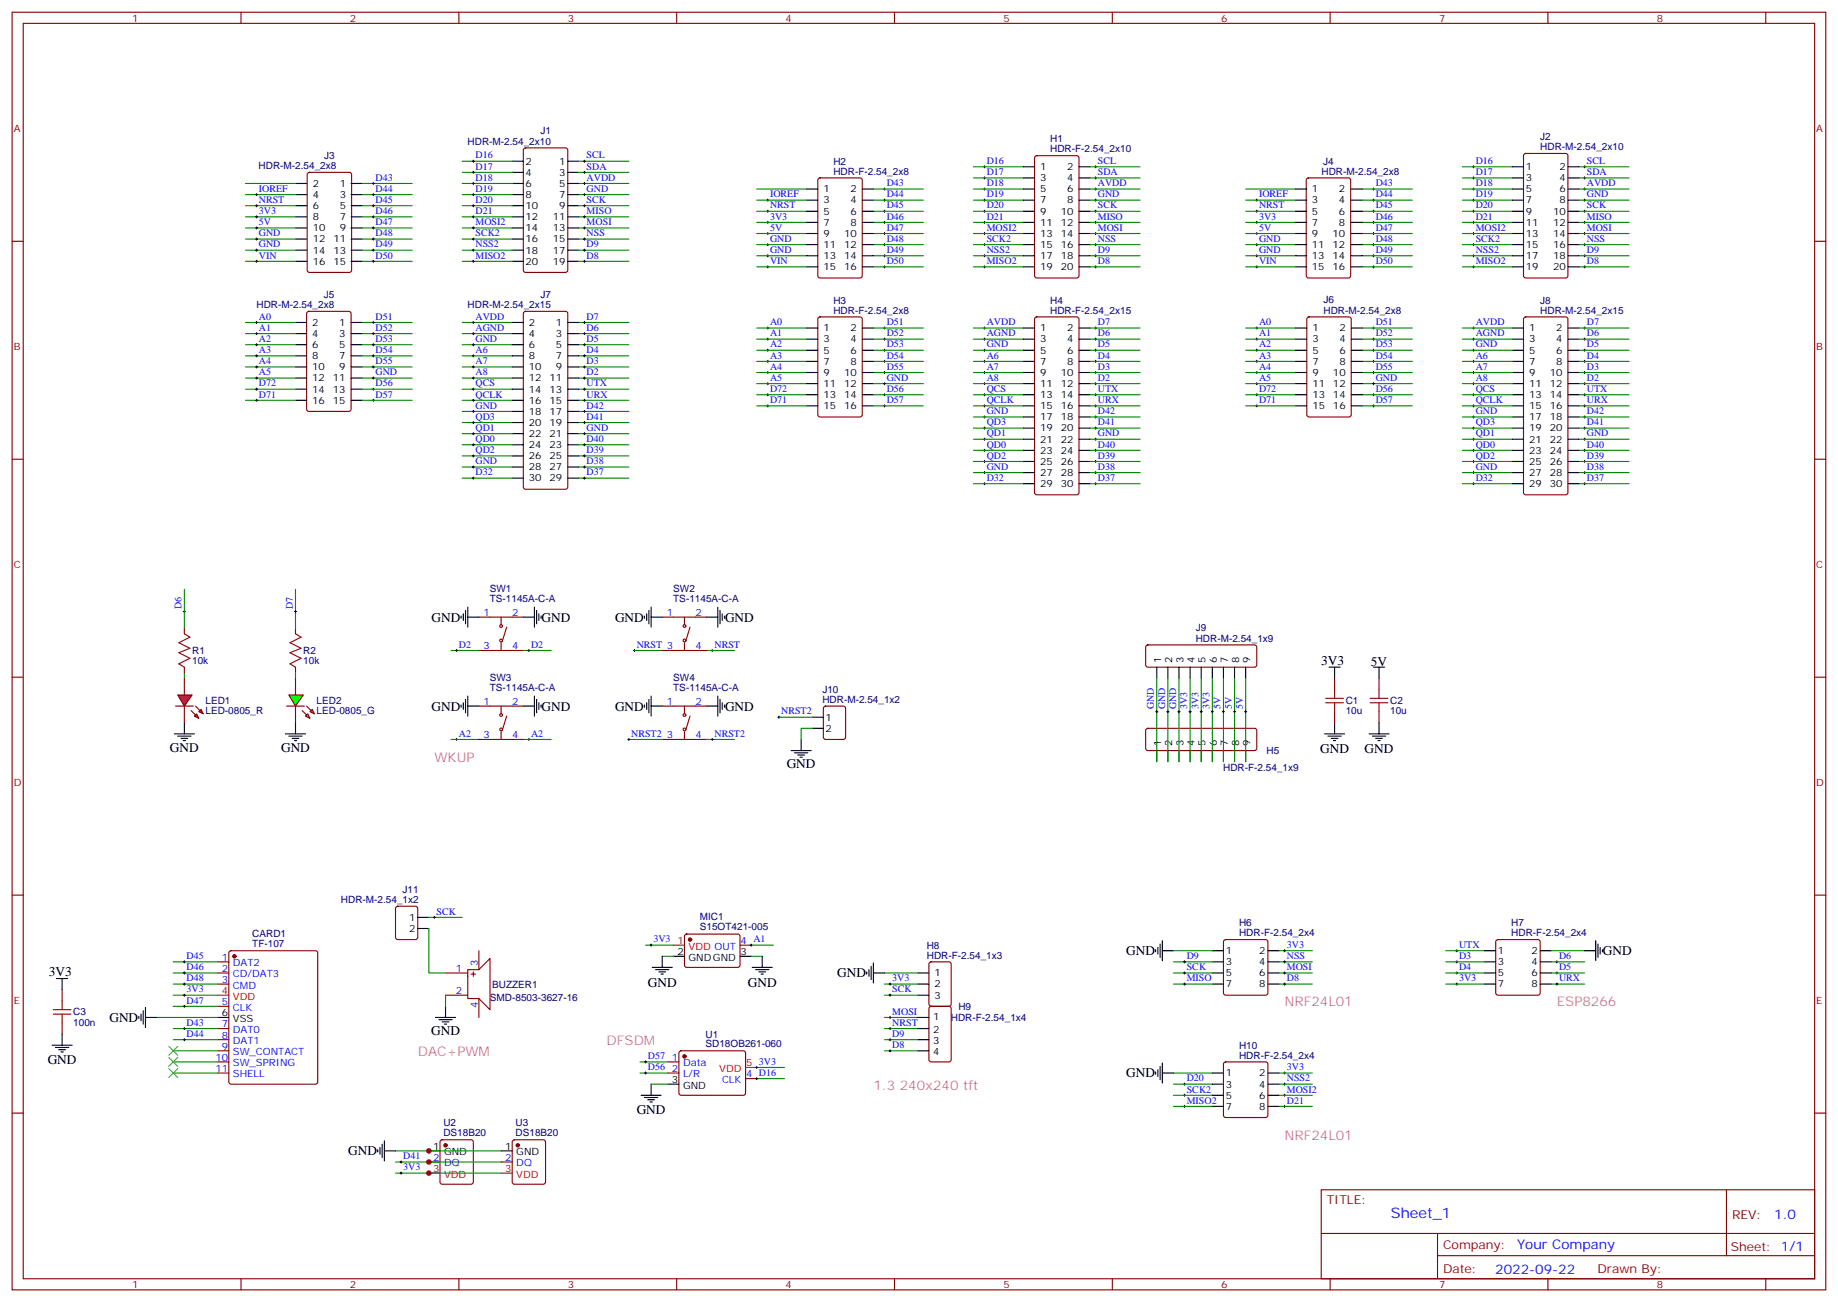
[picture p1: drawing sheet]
<svg xmlns="http://www.w3.org/2000/svg" width="583mm" height="413mm" viewBox="0 0 583 413" stroke-linecap="round" stroke-linejoin="round" font-family="sans-serif">
<defs><g id="words">
<text font-size="4.6" fill="#00f" x="441.5" y="386.5">Sheet_1</text>
<g font-size="4.2">
<text x="137" y="197.2">GND</text>
<text x="171.9" y="197.2">GND</text>
<text x="195.2" y="197.2">GND</text>
<text x="230.2" y="197.2">GND</text>
<text x="419.4" y="211">3V3</text>
<text x="435.2" y="211.3">5V</text>
<text x="137" y="225.4">GND</text>
<text x="171.9" y="225.4">GND</text>
<text x="195.2" y="225.4">GND</text>
<text x="230.2" y="225.4">GND</text>
<text x="53.9" y="238.5">GND</text>
<text x="89.2" y="238.5">GND</text>
<text x="419.1" y="238.9">GND</text>
<text x="433.2" y="238.9">GND</text>
<text x="249.7" y="243.8">GND</text>
<text x="357.5" y="303">GND</text>
<text x="508.8" y="303">GND</text>
<text x="15.5" y="309.7">3V3</text>
<text x="265.8" y="310.1">GND</text>
<text x="205.6" y="313">GND</text>
<text x="237.4" y="313">GND</text>
<text x="34.7" y="324.2">GND</text>
<text x="136.8" y="328.4">GND</text>
<text x="15.1" y="337.7">GND</text>
<text x="357.5" y="341.8">GND</text>
<text x="202.1" y="353.6">GND</text>
<text x="110.6" y="366.5">GND</text>
</g>
<g font-size="4.2" fill="#f0f">
<text x="137.9" y="241.7">WKUP</text>
<text x="407.8" y="319.3">NRF24L01</text>
<text x="494.2" y="319.3">ESP8266</text>
<text x="132.6" y="335.1">DAC+PWM</text>
<text x="192.6" y="331.6">DFSDM</text>
<text x="277.2" y="345.7">1.3 240x240 tft</text>
<text x="407.8" y="361.6">NRF24L01</text>
</g>
<g font-size="4.2" fill="#00f">
<text x="563.2" y="386.7">1.0</text>
<text x="481.6" y="396.3">Your Company</text>
<text x="474.7" y="404.1">2022-09-22</text>
</g>
<g font-size="3.9" fill="#800">
<text x="421.2" y="382.1">TITLE:</text>
<text x="549.8" y="386.7">REV:</text>
<text x="458.1" y="396.3">Company:</text>
<text x="549.5" y="396.9">Sheet: 1/1</text>
<text x="458.1" y="403.9">Date:</text>
<text x="507.1" y="404">Drawn By:</text>
</g>
<g font-size="3.2" fill="#800">
<text x="41.9" y="6.9">1</text>
<text x="111.1" y="6.9">2</text>
<text x="180.2" y="6.9">3</text>
<text x="249.4" y="6.9">4</text>
<text x="318.5" y="6.9">5</text>
<text x="387.7" y="6.9">6</text>
<text x="456.8" y="6.9">7</text>
<text x="526" y="6.9">8</text>
<text x="4.4" y="42">A</text>
<text x="576.6" y="42">A</text>
<text x="4.4" y="111.1">B</text>
<text x="576.6" y="111.1">B</text>
<text x="4.4" y="180.3">C</text>
<text x="576.6" y="180.3">C</text>
<text x="4.4" y="249.4">D</text>
<text x="576.6" y="249.4">D</text>
<text x="4.4" y="318.6">E</text>
<text x="576.6" y="318.6">E</text>
<text x="41.9" y="408.7">1</text>
<text x="111.1" y="408.7">2</text>
<text x="180.2" y="408.7">3</text>
<text x="249.4" y="408.7">4</text>
<text x="318.5" y="408.7">5</text>
<text x="387.7" y="408.7">6</text>
<text x="456.8" y="408.7">7</text>
<text x="526" y="408.7">8</text>
</g>
<g font-size="3.2" fill="#000080">
<text x="148.5" y="45.9">HDR-M-2.54_2x10</text>
<text x="171.6" y="42.6">J1</text>
<text x="333.4" y="45.2">H1</text>
<text x="488.9" y="47.6">HDR-M-2.54_2x10</text>
<text x="488.9" y="44.4">J2</text>
<text x="82.1" y="53.6">HDR-M-2.54_2x8</text>
<text x="102.9" y="50.6">J3</text>
<text x="264.6" y="52.2">H2</text>
<text x="333.4" y="48.3">HDR-F-2.54_2x10</text>
<text x="420" y="52.4">J4</text>
<text x="264.6" y="55.4">HDR-F-2.54_2x8</text>
<text x="419.5" y="55.4">HDR-M-2.54_2x8</text>
<text x="102.8" y="94.5">J5</text>
<text x="171.6" y="94.5">J7</text>
<text x="81.4" y="97.7">HDR-M-2.54_2x8</text>
<text x="148.5" y="97.7">HDR-M-2.54_2x15</text>
<text x="264.6" y="96.3">H3</text>
<text x="264.6" y="99.5">HDR-F-2.54_2x8</text>
<text x="333.4" y="96.3">H4</text>
<text x="333.4" y="99.5">HDR-F-2.54_2x15</text>
<text x="420.2" y="99.5">HDR-M-2.54_2x8</text>
<text x="420.2" y="96.3">J6</text>
<text x="488.9" y="99.5">HDR-M-2.54_2x15</text>
<text x="488.9" y="96.3">J8</text>
<text x="155.5" y="191.1">TS-1145A-C-A</text>
<text x="155.5" y="187.9">SW1</text>
<text x="213.7" y="191.1">TS-1145A-C-A</text>
<text x="213.7" y="187.9">SW2</text>
<text x="379.6" y="203.6">HDR-M-2.54_1x9</text>
<text x="379.6" y="200.3">J9</text>
<text x="61" y="207.5">R1</text>
<text x="96.3" y="207.5">R2</text>
<text x="61" y="210.7">10k</text>
<text x="96.3" y="210.7">10k</text>
<text x="155.5" y="219.3">TS-1145A-C-A</text>
<text x="155.5" y="216.1">SW3</text>
<text x="213.7" y="219.3">TS-1145A-C-A</text>
<text x="213.7" y="216.1">SW4</text>
<text x="261" y="219.7">J10</text>
<text x="65.2" y="226.6">LED-0805_R</text>
<text x="65.2" y="223.4">LED1</text>
<text x="100.5" y="226.6">LED-0805_G</text>
<text x="100.5" y="223.4">LED2</text>
<text x="261" y="223">HDR-M-2.54_1x2</text>
<text x="427.2" y="226.6">10u</text>
<text x="427.2" y="223.4">C1</text>
<text x="441.3" y="226.6">10u</text>
<text x="441.3" y="223.4">C2</text>
<text x="402.1" y="239.3">H5</text>
<text x="388.3" y="244.5">HDR-F-2.54_1x9</text>
<text x="108.2" y="286.5">HDR-M-2.54_1x2</text>
<text x="127.8" y="283.3">J11</text>
<text x="222.2" y="291.9">MIC1</text>
<text x="393.3" y="293.9">H6</text>
<text x="479.8" y="293.9">H7</text>
<text x="80.1" y="297.2">CARD1</text>
<text x="222.2" y="295.1">S15OT421-005</text>
<text x="393.3" y="297">HDR-F-2.54_2x4</text>
<text x="479.8" y="297">HDR-F-2.54_2x4</text>
<text x="80.1" y="300.5">TF-107</text>
<text x="294.2" y="300.9">H8</text>
<text x="294.2" y="304.1">HDR-F-2.54_1x3</text>
<text x="155.5" y="317.5">SMD-8503-3627-16</text>
<text x="156.2" y="313.4">BUZZER1</text>
<text x="23.3" y="322.2">C3</text>
<text x="301.9" y="323.9">HDR-F-2.54_1x4</text>
<text x="304.2" y="320.4">H9</text>
<text x="23.2" y="325.4">100n</text>
<text x="224" y="329.3">U1</text>
<text x="224" y="332.2">SD18OB261-060</text>
<text x="393.3" y="335.8">HDR-F-2.54_2x4</text>
<text x="393.3" y="332.7">H10</text>
<text x="140.7" y="357.2">U2</text>
<text x="163.7" y="357.2">U3</text>
<text x="140.7" y="360.4">DS18B20</text>
<text x="163.7" y="360.4">DS18B20</text>
</g>
<g font-size="3.2" fill="#00f">
<text x="151" y="50.3">D16</text>
<text x="151" y="53.8">D17</text>
<text x="186.2" y="50.3">SCL</text>
<text x="186.2" y="53.8">SDA</text>
<text x="313.2" y="52">D16</text>
<text x="348.5" y="52">SCL</text>
<text x="468.5" y="52">D16</text>
<text x="503.7" y="52">SCL</text>
<text x="119.2" y="57.3">D43</text>
<text x="151" y="57.3">D18</text>
<text x="186.2" y="57.3">AVDD</text>
<text x="281.5" y="59.1">D43</text>
<text x="313.2" y="59.1">D18</text>
<text x="313.2" y="55.6">D17</text>
<text x="348.5" y="59.1">AVDD</text>
<text x="348.5" y="55.6">SDA</text>
<text x="436.7" y="59.1">D43</text>
<text x="468.5" y="59.1">D18</text>
<text x="468.5" y="55.6">D17</text>
<text x="503.7" y="59.1">AVDD</text>
<text x="503.7" y="55.6">SDA</text>
<text x="82.2" y="60.9">IOREF</text>
<text x="82.2" y="64.4">NRST</text>
<text x="119.2" y="60.9">D44</text>
<text x="119.2" y="64.4">D45</text>
<text x="151" y="60.9">D19</text>
<text x="151" y="64.4">D20</text>
<text x="186.2" y="60.9">GND</text>
<text x="186.2" y="64.4">SCK</text>
<text x="244.4" y="62.6">IOREF</text>
<text x="281.5" y="62.6">D44</text>
<text x="313.2" y="62.6">D19</text>
<text x="348.5" y="62.6">GND</text>
<text x="399.7" y="62.6">IOREF</text>
<text x="436.7" y="62.6">D44</text>
<text x="468.5" y="62.6">D19</text>
<text x="503.7" y="62.6">GND</text>
<text x="82.2" y="67.9">3V3</text>
<text x="82.2" y="71.4">5V</text>
<text x="119.2" y="67.9">D46</text>
<text x="119.2" y="71.4">D47</text>
<text x="151" y="67.9">D21</text>
<text x="151" y="71.4">MOSI2</text>
<text x="186.2" y="67.9">MISO</text>
<text x="186.2" y="71.4">MOSI</text>
<text x="244.4" y="69.7">3V3</text>
<text x="244.4" y="66.1">NRST</text>
<text x="281.5" y="69.7">D46</text>
<text x="281.5" y="66.1">D45</text>
<text x="313.2" y="69.7">D21</text>
<text x="313.2" y="66.1">D20</text>
<text x="348.5" y="69.7">MISO</text>
<text x="348.5" y="66.1">SCK</text>
<text x="399.7" y="69.7">3V3</text>
<text x="399.7" y="66.1">NRST</text>
<text x="436.7" y="69.7">D46</text>
<text x="436.7" y="66.1">D45</text>
<text x="468.5" y="69.7">D21</text>
<text x="468.5" y="66.1">D20</text>
<text x="503.7" y="69.7">MISO</text>
<text x="503.7" y="66.1">SCK</text>
<text x="82.2" y="75">GND</text>
<text x="119.2" y="75">D48</text>
<text x="151" y="75">SCK2</text>
<text x="186.2" y="75">NSS</text>
<text x="244.4" y="76.7">GND</text>
<text x="244.4" y="73.2">5V</text>
<text x="281.5" y="76.7">D48</text>
<text x="281.5" y="73.2">D47</text>
<text x="313.2" y="76.7">SCK2</text>
<text x="313.2" y="73.2">MOSI2</text>
<text x="348.5" y="76.7">NSS</text>
<text x="348.5" y="73.2">MOSI</text>
<text x="399.7" y="76.7">GND</text>
<text x="399.7" y="73.2">5V</text>
<text x="436.7" y="76.7">D48</text>
<text x="436.7" y="73.2">D47</text>
<text x="468.5" y="76.7">SCK2</text>
<text x="468.5" y="73.2">MOSI2</text>
<text x="503.7" y="76.7">NSS</text>
<text x="503.7" y="73.2">MOSI</text>
<text x="82.2" y="78.5">GND</text>
<text x="82.2" y="82">VIN</text>
<text x="119.2" y="78.5">D49</text>
<text x="119.2" y="82">D50</text>
<text x="151" y="78.5">NSS2</text>
<text x="151" y="82">MISO2</text>
<text x="186.2" y="78.5">D9</text>
<text x="186.2" y="82">D8</text>
<text x="244.4" y="83.8">VIN</text>
<text x="244.4" y="80.3">GND</text>
<text x="281.5" y="83.8">D50</text>
<text x="281.5" y="80.3">D49</text>
<text x="313.2" y="83.8">MISO2</text>
<text x="313.2" y="80.3">NSS2</text>
<text x="348.5" y="83.8">D8</text>
<text x="348.5" y="80.3">D9</text>
<text x="399.7" y="83.8">VIN</text>
<text x="399.7" y="80.3">GND</text>
<text x="436.7" y="83.8">D50</text>
<text x="436.7" y="80.3">D49</text>
<text x="468.5" y="83.8">MISO2</text>
<text x="468.5" y="80.3">NSS2</text>
<text x="503.7" y="83.8">D8</text>
<text x="503.7" y="80.3">D9</text>
<text x="82.2" y="101.4">A0</text>
<text x="119.2" y="101.4">D51</text>
<text x="151" y="101.4">AVDD</text>
<text x="186.2" y="101.4">D7</text>
<text x="82.2" y="105">A1</text>
<text x="119.2" y="105">D52</text>
<text x="151" y="105">AGND</text>
<text x="186.2" y="105">D6</text>
<text x="244.4" y="106.7">A1</text>
<text x="244.4" y="103.2">A0</text>
<text x="281.5" y="106.7">D52</text>
<text x="281.5" y="103.2">D51</text>
<text x="313.2" y="106.7">AGND</text>
<text x="313.2" y="103.2">AVDD</text>
<text x="348.5" y="106.7">D6</text>
<text x="348.5" y="103.2">D7</text>
<text x="399.7" y="106.7">A1</text>
<text x="399.7" y="103.2">A0</text>
<text x="436.7" y="106.7">D52</text>
<text x="436.7" y="103.2">D51</text>
<text x="468.5" y="106.7">AGND</text>
<text x="468.5" y="103.2">AVDD</text>
<text x="503.7" y="106.7">D6</text>
<text x="503.7" y="103.2">D7</text>
<text x="82.2" y="108.5">A2</text>
<text x="82.2" y="112">A3</text>
<text x="119.2" y="108.5">D53</text>
<text x="119.2" y="112">D54</text>
<text x="151" y="108.5">GND</text>
<text x="151" y="112">A6</text>
<text x="186.2" y="108.5">D5</text>
<text x="186.2" y="112">D4</text>
<text x="244.4" y="113.8">A3</text>
<text x="244.4" y="110.2">A2</text>
<text x="281.5" y="113.8">D54</text>
<text x="281.5" y="110.2">D53</text>
<text x="313.2" y="113.8">A6</text>
<text x="313.2" y="110.2">GND</text>
<text x="348.5" y="113.8">D4</text>
<text x="348.5" y="110.2">D5</text>
<text x="399.7" y="113.8">A3</text>
<text x="399.7" y="110.2">A2</text>
<text x="436.7" y="113.8">D54</text>
<text x="436.7" y="110.2">D53</text>
<text x="468.5" y="113.8">A6</text>
<text x="468.5" y="110.2">GND</text>
<text x="503.7" y="113.8">D4</text>
<text x="503.7" y="110.2">D5</text>
<text x="82.2" y="115.5">A4</text>
<text x="82.2" y="119.1">A5</text>
<text x="119.2" y="115.5">D55</text>
<text x="119.2" y="119.1">GND</text>
<text x="151" y="115.5">A7</text>
<text x="151" y="119.1">A8</text>
<text x="186.2" y="115.5">D3</text>
<text x="186.2" y="119.1">D2</text>
<text x="244.4" y="117.3">A4</text>
<text x="281.5" y="117.3">D55</text>
<text x="313.2" y="117.3">A7</text>
<text x="348.5" y="117.3">D3</text>
<text x="399.7" y="117.3">A4</text>
<text x="436.7" y="117.3">D55</text>
<text x="468.5" y="117.3">A7</text>
<text x="503.7" y="117.3">D3</text>
<text x="82.2" y="122.6">D72</text>
<text x="119.2" y="122.6">D56</text>
<text x="151" y="122.6">QCS</text>
<text x="186.2" y="122.6">UTX</text>
<text x="244.4" y="124.4">D72</text>
<text x="244.4" y="120.8">A5</text>
<text x="281.5" y="124.4">D56</text>
<text x="281.5" y="120.8">GND</text>
<text x="313.2" y="124.4">QCS</text>
<text x="313.2" y="120.8">A8</text>
<text x="348.5" y="124.4">UTX</text>
<text x="348.5" y="120.8">D2</text>
<text x="399.7" y="124.4">D72</text>
<text x="399.7" y="120.8">A5</text>
<text x="436.7" y="124.4">D56</text>
<text x="436.7" y="120.8">GND</text>
<text x="468.5" y="124.4">QCS</text>
<text x="468.5" y="120.8">A8</text>
<text x="503.7" y="124.4">UTX</text>
<text x="503.7" y="120.8">D2</text>
<text x="82.2" y="126.1">D71</text>
<text x="119.2" y="126.1">D57</text>
<text x="151" y="126.1">QCLK</text>
<text x="151" y="129.6">GND</text>
<text x="186.2" y="126.1">URX</text>
<text x="186.2" y="129.6">D42</text>
<text x="244.4" y="127.9">D71</text>
<text x="281.5" y="127.9">D57</text>
<text x="313.2" y="131.4">GND</text>
<text x="313.2" y="127.9">QCLK</text>
<text x="348.5" y="131.4">D42</text>
<text x="348.5" y="127.9">URX</text>
<text x="399.7" y="127.9">D71</text>
<text x="436.7" y="127.9">D57</text>
<text x="468.5" y="131.4">GND</text>
<text x="468.5" y="127.9">QCLK</text>
<text x="503.7" y="131.4">D42</text>
<text x="503.7" y="127.9">URX</text>
<text x="151" y="133.2">QD3</text>
<text x="151" y="136.7">QD1</text>
<text x="186.2" y="136.7">GND</text>
<text x="186.2" y="133.2">D41</text>
<text x="313.2" y="134.9">QD3</text>
<text x="348.5" y="134.9">D41</text>
<text x="468.5" y="134.9">QD3</text>
<text x="503.7" y="134.9">D41</text>
<text x="151" y="140.2">QD0</text>
<text x="151" y="143.8">QD2</text>
<text x="186.2" y="143.8">D39</text>
<text x="186.2" y="140.2">D40</text>
<text x="313.2" y="142">QD0</text>
<text x="313.2" y="138.5">QD1</text>
<text x="348.5" y="138.5">GND</text>
<text x="348.5" y="142">D40</text>
<text x="468.5" y="142">QD0</text>
<text x="468.5" y="138.5">QD1</text>
<text x="503.7" y="138.5">GND</text>
<text x="503.7" y="142">D40</text>
<text x="151" y="147.3">GND</text>
<text x="186.2" y="147.3">D38</text>
<text x="313.2" y="149">GND</text>
<text x="313.2" y="145.5">QD2</text>
<text x="348.5" y="145.5">D39</text>
<text x="348.5" y="149">D38</text>
<text x="468.5" y="149">GND</text>
<text x="468.5" y="145.5">QD2</text>
<text x="503.7" y="145.5">D39</text>
<text x="503.7" y="149">D38</text>
<text x="151" y="150.8">D32</text>
<text x="186.2" y="150.8">D37</text>
<text x="313.2" y="152.6">D32</text>
<text x="348.5" y="152.6">D37</text>
<text x="468.5" y="152.6">D32</text>
<text x="503.7" y="152.6">D37</text>
<text x="57.6" y="193.3" transform="rotate(-90 57.6 193.3)">D6</text>
<text x="92.9" y="193.3" transform="rotate(-90 92.9 193.3)">D7</text>
<text x="153.5" y="195.4">1</text>
<text x="162.6" y="195.4">2</text>
<text x="211.7" y="195.4">1</text>
<text x="220.8" y="195.4">2</text>
<text x="145.7" y="205.5">D2</text>
<text x="153.5" y="206">3</text>
<text x="162.6" y="206">4</text>
<text x="168.6" y="205.5">D2</text>
<text x="202.1" y="205.5">NRST 3</text>
<text x="220.8" y="206">4</text>
<text x="226.8" y="205.5">NRST</text>
<text x="153.5" y="223.7">1</text>
<text x="162.6" y="223.7">2</text>
<text x="211.7" y="223.7">1</text>
<text x="220.8" y="223.7">2</text>
<text x="248" y="226.7">NRST2</text>
<text x="366.3" y="225.1" transform="rotate(-90 366.3 225.1)">GND</text>
<text x="369.9" y="225.1" transform="rotate(-90 369.9 225.1)">GND</text>
<text x="373.4" y="225.1" transform="rotate(-90 373.4 225.1)">GND</text>
<text x="376.9" y="225.1" transform="rotate(-90 376.9 225.1)">3V3</text>
<text x="380.4" y="225.1" transform="rotate(-90 380.4 225.1)">3V3</text>
<text x="384" y="225.1" transform="rotate(-90 384 225.1)">3V3</text>
<text x="387.5" y="225.1" transform="rotate(-90 387.5 225.1)">5V</text>
<text x="391" y="225.1" transform="rotate(-90 391 225.1)">5V</text>
<text x="394.5" y="225.1" transform="rotate(-90 394.5 225.1)">5V</text>
<text x="145.7" y="233.7">A2</text>
<text x="168.6" y="233.7">A2</text>
<text x="200.3" y="233.7">NRST2</text>
<text x="226.8" y="233.7">NRST2</text>
<text x="153.5" y="234.2">3</text>
<text x="162.6" y="234.2">4</text>
<text x="211.7" y="234.2">3</text>
<text x="220.8" y="234.2">4</text>
<text x="138.6" y="290.2">SCK</text>
<text x="207.4" y="299">3V3</text>
<text x="235.1" y="299.5">4 A1</text>
<text x="59.2" y="304.3">D45</text>
<text x="70.4" y="304.8">1</text>
<text x="376.7" y="304.3">D9</text>
<text x="408.5" y="300.8">3V3</text>
<text x="408.5" y="304.3">NSS</text>
<text x="463.2" y="300.8">UTX</text>
<text x="463.2" y="304.3">D3</text>
<text x="494.9" y="304.3">D6</text>
<text x="59.2" y="307.8">D46</text>
<text x="59.2" y="311.3">D48</text>
<text x="70.4" y="308.3">2</text>
<text x="70.4" y="311.9">3</text>
<text x="73.9" y="306.6">DAT2</text>
<text x="73.9" y="310.1">CD/DAT3</text>
<text x="144.7" y="308.3">1</text>
<text x="151.7" y="306.6" transform="rotate(-90 151.7 306.6)">3</text>
<text x="283.2" y="311.3">3V3</text>
<text x="376.7" y="307.8">SCK</text>
<text x="376.7" y="311.3">MISO</text>
<text x="408.5" y="307.8">MOSI</text>
<text x="408.5" y="311.3">D8</text>
<text x="463.2" y="311.3">3V3</text>
<text x="463.2" y="307.8">D4</text>
<text x="494.9" y="307.8">D5</text>
<text x="494.9" y="311.3">URX</text>
<text x="59.2" y="314.9">3V3</text>
<text x="73.9" y="313.6">CMD</text>
<text x="144.7" y="315.4">2</text>
<text x="283.2" y="314.9">SCK</text>
<text x="59.2" y="318.4">D47</text>
<text x="70.4" y="318.9">5</text>
<text x="73.9" y="320.7">CLK</text>
<text x="151.7" y="319.9" transform="rotate(-90 151.7 319.9)">4</text>
<text x="283.2" y="321.9">MOSI</text>
<text x="59.2" y="329">D44</text>
<text x="59.2" y="325.4">D43</text>
<text x="70.4" y="326">7</text>
<text x="70.4" y="329.5">8</text>
<text x="73.9" y="327.7">DAT0</text>
<text x="283.2" y="325.4">NRST</text>
<text x="283.2" y="329">D9</text>
<text x="70.4" y="333">9</text>
<text x="73.9" y="331.3">DAT1</text>
<text x="73.9" y="334.8">SW_CONTACT</text>
<text x="283.2" y="332.5">D8</text>
<text x="68.4" y="336.6">10</text>
<text x="68.4" y="340.1">11</text>
<text x="73.9" y="338.3">SW_SPRING</text>
<text x="73.9" y="341.8">SHELL</text>
<text x="205.6" y="336">D57</text>
<text x="205.6" y="339.6">D56</text>
<text x="213.3" y="336.6">1</text>
<text x="213.3" y="340.1">2</text>
<text x="216.8" y="338.3">Data</text>
<text x="216.8" y="341.8">L/R</text>
<text x="236.9" y="341.8">4 D16</text>
<text x="240.9" y="337.8">3V3</text>
<text x="408.5" y="339.6">3V3</text>
<text x="229.2" y="343.6">CLK</text>
<text x="376.7" y="346.6">SCK2</text>
<text x="376.7" y="343.1">D20</text>
<text x="408.5" y="346.6">MOSI2</text>
<text x="408.5" y="343.1">NSS2</text>
<text x="376.7" y="350.1">MISO2</text>
<text x="408.5" y="350.1">D21</text>
<text x="128" y="371.3">3V3</text>
<text x="128" y="367.8">D41</text>
<text x="137.5" y="368.3">2</text>
<text x="141" y="370.1">DQ</text>
<text x="160.4" y="368.3">2</text>
<text x="163.9" y="370.1">DQ</text>
</g>
<g font-size="3.2">
<text x="166.8" y="52.2">2</text>
<text x="177.5" y="52.2">1</text>
<text x="330.2" y="54">1</text>
<text x="338.7" y="54">2</text>
<text x="484.3" y="54">1</text>
<text x="495" y="54">2</text>
<text x="99.3" y="59.3">2</text>
<text x="107.8" y="59.3">1</text>
<text x="166.8" y="55.7">4</text>
<text x="166.8" y="59.3">6</text>
<text x="177.5" y="55.7">3</text>
<text x="177.5" y="59.3">5</text>
<text x="330.2" y="57.5">3</text>
<text x="338.7" y="57.5">4</text>
<text x="484.3" y="57.5">3</text>
<text x="495" y="57.5">4</text>
<text x="99.3" y="62.8">4</text>
<text x="107.8" y="62.8">3</text>
<text x="166.8" y="62.8">8</text>
<text x="177.5" y="62.8">7</text>
<text x="261.4" y="61">1</text>
<text x="261.4" y="64.6">3</text>
<text x="269.9" y="61">2</text>
<text x="269.9" y="64.6">4</text>
<text x="330.2" y="61">5</text>
<text x="330.2" y="64.6">7</text>
<text x="338.7" y="61">6</text>
<text x="338.7" y="64.6">8</text>
<text x="416.4" y="61">1</text>
<text x="416.4" y="64.6">3</text>
<text x="425" y="61">2</text>
<text x="425" y="64.6">4</text>
<text x="484.3" y="61">5</text>
<text x="484.3" y="64.6">7</text>
<text x="495" y="61">6</text>
<text x="495" y="64.6">8</text>
<text x="99.3" y="66.3">6</text>
<text x="99.3" y="69.8">8</text>
<text x="107.8" y="66.3">5</text>
<text x="107.8" y="69.8">7</text>
<text x="166.8" y="66.3">10</text>
<text x="166.8" y="69.8">12</text>
<text x="175.5" y="69.8">11</text>
<text x="177.5" y="66.3">9</text>
<text x="261.4" y="68.1">5</text>
<text x="261.4" y="71.6">7</text>
<text x="269.9" y="68.1">6</text>
<text x="269.9" y="71.6">8</text>
<text x="330.2" y="68.1">9</text>
<text x="330.2" y="71.6">11</text>
<text x="336.7" y="68.1">10</text>
<text x="336.7" y="71.6">12</text>
<text x="416.4" y="68.1">5</text>
<text x="416.4" y="71.6">7</text>
<text x="425" y="68.1">6</text>
<text x="425" y="71.6">8</text>
<text x="484.3" y="68.1">9</text>
<text x="484.3" y="71.6">11</text>
<text x="493" y="68.1">10</text>
<text x="493" y="71.6">12</text>
<text x="99.3" y="73.4">10</text>
<text x="99.3" y="76.9">12</text>
<text x="105.8" y="76.9">11</text>
<text x="107.8" y="73.4">9</text>
<text x="166.8" y="73.4">14</text>
<text x="166.8" y="76.9">16</text>
<text x="175.5" y="73.4">13</text>
<text x="175.5" y="76.9">15</text>
<text x="261.4" y="75.1">9</text>
<text x="267.9" y="75.1">10</text>
<text x="330.2" y="75.1">13</text>
<text x="336.7" y="75.1">14</text>
<text x="416.4" y="75.1">9</text>
<text x="423" y="75.1">10</text>
<text x="484.3" y="75.1">13</text>
<text x="493" y="75.1">14</text>
<text x="99.3" y="80.4">14</text>
<text x="99.3" y="84">16</text>
<text x="105.8" y="80.4">13</text>
<text x="105.8" y="84">15</text>
<text x="166.8" y="80.4">18</text>
<text x="166.8" y="84">20</text>
<text x="175.5" y="80.4">17</text>
<text x="175.5" y="84">19</text>
<text x="261.4" y="78.7">11</text>
<text x="261.4" y="82.2">13</text>
<text x="267.9" y="78.7">12</text>
<text x="267.9" y="82.2">14</text>
<text x="330.2" y="78.7">15</text>
<text x="330.2" y="82.2">17</text>
<text x="336.7" y="78.7">16</text>
<text x="336.7" y="82.2">18</text>
<text x="416.4" y="78.7">11</text>
<text x="416.4" y="82.2">13</text>
<text x="423" y="78.7">12</text>
<text x="423" y="82.2">14</text>
<text x="484.3" y="78.7">15</text>
<text x="484.3" y="82.2">17</text>
<text x="493" y="78.7">16</text>
<text x="493" y="82.2">18</text>
<text x="261.4" y="85.7">15</text>
<text x="267.9" y="85.7">16</text>
<text x="330.2" y="85.7">19</text>
<text x="336.7" y="85.7">20</text>
<text x="416.4" y="85.7">15</text>
<text x="423" y="85.7">16</text>
<text x="484.3" y="85.7">19</text>
<text x="493" y="85.7">20</text>
<text x="99.1" y="103.4">2</text>
<text x="99.1" y="106.9">4</text>
<text x="107.7" y="103.4">1</text>
<text x="107.7" y="106.9">3</text>
<text x="167.9" y="103.4">2</text>
<text x="167.9" y="106.9">4</text>
<text x="176.5" y="103.4">1</text>
<text x="176.5" y="106.9">3</text>
<text x="261.4" y="105.1">1</text>
<text x="269.9" y="105.1">2</text>
<text x="330.2" y="105.1">1</text>
<text x="338.7" y="105.1">2</text>
<text x="416.6" y="105.1">1</text>
<text x="425.2" y="105.1">2</text>
<text x="485.4" y="105.1">1</text>
<text x="494" y="105.1">2</text>
<text x="99.1" y="110.4">6</text>
<text x="99.1" y="113.9">8</text>
<text x="107.7" y="110.4">5</text>
<text x="107.7" y="113.9">7</text>
<text x="167.9" y="110.4">6</text>
<text x="167.9" y="113.9">8</text>
<text x="176.5" y="110.4">5</text>
<text x="176.5" y="113.9">7</text>
<text x="261.4" y="108.7">3</text>
<text x="261.4" y="112.2">5</text>
<text x="269.9" y="108.7">4</text>
<text x="269.9" y="112.2">6</text>
<text x="330.2" y="108.7">3</text>
<text x="330.2" y="112.2">5</text>
<text x="338.7" y="108.7">4</text>
<text x="338.7" y="112.2">6</text>
<text x="416.6" y="108.7">3</text>
<text x="416.6" y="112.2">5</text>
<text x="425.2" y="108.7">4</text>
<text x="425.2" y="112.2">6</text>
<text x="485.4" y="108.7">3</text>
<text x="485.4" y="112.2">5</text>
<text x="494" y="108.7">4</text>
<text x="494" y="112.2">6</text>
<text x="99.1" y="117.5">10</text>
<text x="107.7" y="117.5">9</text>
<text x="167.9" y="117.5">10</text>
<text x="176.5" y="117.5">9</text>
<text x="261.4" y="115.7">7</text>
<text x="261.4" y="119.2">9</text>
<text x="267.9" y="119.2">10</text>
<text x="269.9" y="115.7">8</text>
<text x="330.2" y="115.7">7</text>
<text x="330.2" y="119.2">9</text>
<text x="336.7" y="119.2">10</text>
<text x="338.7" y="115.7">8</text>
<text x="416.6" y="115.7">7</text>
<text x="416.6" y="119.2">9</text>
<text x="423.1" y="119.2">10</text>
<text x="425.2" y="115.7">8</text>
<text x="485.4" y="115.7">7</text>
<text x="485.4" y="119.2">9</text>
<text x="491.9" y="119.2">10</text>
<text x="494" y="115.7">8</text>
<text x="99.1" y="121">12</text>
<text x="99.1" y="124.5">14</text>
<text x="105.6" y="121">11</text>
<text x="105.6" y="124.5">13</text>
<text x="167.9" y="121">12</text>
<text x="167.9" y="124.5">14</text>
<text x="174.4" y="121">11</text>
<text x="174.4" y="124.5">13</text>
<text x="261.4" y="122.8">11</text>
<text x="267.9" y="122.8">12</text>
<text x="330.2" y="122.8">11</text>
<text x="336.7" y="122.8">12</text>
<text x="416.6" y="122.8">11</text>
<text x="423.1" y="122.8">12</text>
<text x="485.4" y="122.8">11</text>
<text x="491.9" y="122.8">12</text>
<text x="99.1" y="128.1">16</text>
<text x="105.6" y="128.1">15</text>
<text x="167.9" y="128.1">16</text>
<text x="167.9" y="131.6">18</text>
<text x="174.4" y="128.1">15</text>
<text x="174.4" y="131.6">17</text>
<text x="261.4" y="126.3">13</text>
<text x="261.4" y="129.8">15</text>
<text x="267.9" y="126.3">14</text>
<text x="267.9" y="129.8">16</text>
<text x="330.2" y="126.3">13</text>
<text x="330.2" y="129.8">15</text>
<text x="336.7" y="126.3">14</text>
<text x="336.7" y="129.8">16</text>
<text x="416.6" y="126.3">13</text>
<text x="416.6" y="129.8">15</text>
<text x="423.1" y="126.3">14</text>
<text x="423.1" y="129.8">16</text>
<text x="485.4" y="126.3">13</text>
<text x="485.4" y="129.8">15</text>
<text x="491.9" y="126.3">14</text>
<text x="491.9" y="129.8">16</text>
<text x="167.9" y="135.1">20</text>
<text x="174.4" y="135.1">19</text>
<text x="330.2" y="133.3">17</text>
<text x="330.2" y="136.9">19</text>
<text x="336.7" y="133.3">18</text>
<text x="336.7" y="136.9">20</text>
<text x="485.4" y="133.3">17</text>
<text x="485.4" y="136.9">19</text>
<text x="491.9" y="133.3">18</text>
<text x="491.9" y="136.9">20</text>
<text x="167.9" y="138.6">22</text>
<text x="167.9" y="142.2">24</text>
<text x="174.4" y="138.6">21</text>
<text x="174.4" y="142.2">23</text>
<text x="330.2" y="140.4">21</text>
<text x="330.2" y="143.9">23</text>
<text x="336.7" y="140.4">22</text>
<text x="336.7" y="143.9">24</text>
<text x="485.4" y="140.4">21</text>
<text x="485.4" y="143.9">23</text>
<text x="491.9" y="140.4">22</text>
<text x="491.9" y="143.9">24</text>
<text x="167.9" y="145.7">26</text>
<text x="167.9" y="149.2">28</text>
<text x="174.4" y="145.7">25</text>
<text x="174.4" y="149.2">27</text>
<text x="330.2" y="147.5">25</text>
<text x="336.7" y="147.5">26</text>
<text x="485.4" y="147.5">25</text>
<text x="491.9" y="147.5">26</text>
<text x="167.9" y="152.8">30</text>
<text x="174.4" y="152.8">29</text>
<text x="330.2" y="151">27</text>
<text x="330.2" y="154.5">29</text>
<text x="336.7" y="151">28</text>
<text x="336.7" y="154.5">30</text>
<text x="485.4" y="151">27</text>
<text x="485.4" y="154.5">29</text>
<text x="491.9" y="151">28</text>
<text x="491.9" y="154.5">30</text>
<text x="368.6" y="210.4" transform="rotate(-90 368.6 210.4)">1</text>
<text x="372.1" y="210.4" transform="rotate(-90 372.1 210.4)">2</text>
<text x="375.7" y="210.4" transform="rotate(-90 375.7 210.4)">3</text>
<text x="379.2" y="210.4" transform="rotate(-90 379.2 210.4)">4</text>
<text x="382.7" y="210.4" transform="rotate(-90 382.7 210.4)">5</text>
<text x="386.3" y="210.4" transform="rotate(-90 386.3 210.4)">6</text>
<text x="389.8" y="210.4" transform="rotate(-90 389.8 210.4)">7</text>
<text x="393.3" y="210.4" transform="rotate(-90 393.3 210.4)">8</text>
<text x="396.8" y="210.4" transform="rotate(-90 396.8 210.4)">9</text>
<text x="262.1" y="228.6">1</text>
<text x="262.1" y="232.1">2</text>
<text x="368.6" y="236.8" transform="rotate(-90 368.6 236.8)">1</text>
<text x="372.1" y="236.8" transform="rotate(-90 372.1 236.8)">2</text>
<text x="375.7" y="236.8" transform="rotate(-90 375.7 236.8)">3</text>
<text x="379.2" y="236.8" transform="rotate(-90 379.2 236.8)">4</text>
<text x="382.7" y="236.8" transform="rotate(-90 382.7 236.8)">5</text>
<text x="386.3" y="236.8" transform="rotate(-90 386.3 236.8)">6</text>
<text x="389.8" y="236.8" transform="rotate(-90 389.8 236.8)">7</text>
<text x="393.3" y="236.8" transform="rotate(-90 393.3 236.8)">8</text>
<text x="396.8" y="236.8" transform="rotate(-90 396.8 236.8)">9</text>
<text x="129.9" y="292.1">1</text>
<text x="129.9" y="295.6">2</text>
<text x="215.1" y="303">2</text>
<text x="218.6" y="304.8">GNDGND</text>
<text x="235.1" y="303">3</text>
<text x="389.1" y="302.7">1</text>
<text x="399.8" y="302.7">2</text>
<text x="475.5" y="302.7">1</text>
<text x="486.2" y="302.7">2</text>
<text x="296.7" y="309.7">1</text>
<text x="389.1" y="306.2">3</text>
<text x="389.1" y="309.7">5</text>
<text x="399.8" y="306.2">4</text>
<text x="399.8" y="309.7">6</text>
<text x="475.5" y="306.2">3</text>
<text x="475.5" y="309.7">5</text>
<text x="486.2" y="306.2">4</text>
<text x="486.2" y="309.7">6</text>
<text x="296.7" y="316.8">3</text>
<text x="296.7" y="313.3">2</text>
<text x="389.1" y="313.3">7</text>
<text x="399.8" y="313.3">8</text>
<text x="475.5" y="313.3">7</text>
<text x="486.2" y="313.3">8</text>
<text x="70.4" y="322.4">6</text>
<text x="296.2" y="323.5">1</text>
<text x="73.9" y="324.2">VSS</text>
<text x="296.2" y="327.7">2</text>
<text x="296.2" y="331.3">3</text>
<text x="296.2" y="334.8">4</text>
<text x="389.1" y="341.5">1</text>
<text x="399.8" y="341.5">2</text>
<text x="213.3" y="343.6">3</text>
<text x="216.8" y="345.4">GND</text>
<text x="389.1" y="345">3</text>
<text x="399.8" y="345">4</text>
<text x="389.1" y="348.5">5</text>
<text x="389.1" y="352.1">7</text>
<text x="399.8" y="348.5">6</text>
<text x="399.8" y="352.1">8</text>
<text x="137.5" y="364.8">1</text>
<text x="160.4" y="364.8">1</text>
<text x="141" y="366.5">GND</text>
<text x="163.9" y="366.5">GND</text>
</g>
<g font-size="3.2" fill="#f00">
<text x="215.1" y="299.5">1</text>
<text x="218.6" y="301.3">VDD OUT</text>
<text x="70.4" y="315.4">4</text>
<text x="73.9" y="317.1">VDD</text>
<text x="228.3" y="340.1">VDD</text>
<text x="236.9" y="338.3">5</text>
<text x="137.5" y="371.8">3</text>
<text x="160.4" y="371.8">3</text>
<text x="141" y="373.6">VDD</text>
<text x="163.9" y="373.6">VDD</text>
</g>
</g></defs>
<g fill="none" stroke="#870000" stroke-width=".35">
<path d="M3.8 3.9h575.8v405.3h-575.8zM7.4 7.4h568.7v398.3h-568.7zM76.5 3.9v3.5M145.7 3.9v3.5M214.8 3.9v3.5M284 3.9v3.5M353.1 3.9v3.5M422.2 3.9v3.5M491.4 3.9v3.5M560.5 3.9v3.5M97.7 54.9l.5-.2h12.7l.7 .4v30.6l-.4 .7h-13l-.6-.4-.1-30.6zM166.4 47.1l.4-.2h12.7l.7 .5v38.3l-.4 .7h-13l-.6-.4-.1-38.4z"/>
<path d="M3.8 76.6h3.6M576.1 76.6h3.5M3.8 145.7h3.6M576.1 145.7h3.5M3.8 214.8h3.6M423.7 215.2v3.5M576.1 214.8h3.5M423.7 225.8v3.5M3.8 284h3.6M576.1 284h3.5M3.8 353.1h3.6M576.1 353.1h3.5"/>
<path d="M419.4 377.5h156.7v28.2h-156.7zM548 377.5l.1 20.9M419.5 391.3h156.4M456.3 398.4h119.6M456.3 391.3v14.1M76.5 405.7v3.5M145.7 405.7v3.5M214.8 405.7v3.5M284 405.7v3.5M353.1 405.7v3.5M422.2 405.7v3.5M491.4 405.7v3.5"/>
<path d="M560.5 405.7v3.5"/>
</g>
<g fill="none" stroke="#000" stroke-width=".35">
<path d="M93.8 58.2h3.5M111.4 58.2h3.6M162.6 58.2h3.5M162.6 51.2h3.5M162.6 54.7h3.5M180.2 58.2h3.6M180.2 51.2h3.6M180.2 54.7h3.6M93.8 61.7h3.5M93.8 65.3h3.5M93.8 68.8h3.5M93.8 72.3h3.5"/>
<path d="M93.8 75.8h3.5M93.8 79.4h3.5M111.4 61.7h3.6M111.4 65.3h3.6M111.4 68.8h3.6M111.4 72.3h3.6M111.4 75.8h3.6M111.4 79.4h3.6M162.6 61.7h3.5M162.6 65.3h3.5M162.6 68.8h3.5M162.6 72.3h3.5"/>
<path d="M162.6 75.8h3.5M162.6 79.4h3.5M180.2 61.7h3.6M180.2 65.3h3.6M180.2 68.8h3.6M180.2 72.3h3.6M180.2 75.8h3.6M180.2 79.4h3.6M93.8 82.9h3.5M111.4 82.9h3.6M162.6 82.9h3.5M180.2 82.9h3.6"/>
<path d="M421.9 211.7h3.5M423.7 211.7v3.5M55.4 232.8h6.3M56.4 233.5h4.2M57.5 234.2h2.1M58.2 235h.7M58.5 229.3v3.5M420.5 232.8h6.3M421.5 233.5h4.3M422.6 234.2h2.1M423.3 235h.7M423.7 229.3v3.5"/>
</g>
<path d="M423.7 218.7v2.8M420.8 223h5.7M420.8 221.5h5.7M423.7 223v2.8" fill="none" stroke="#a10000" stroke-width=".35"/>
<path d="M58.2 194h.7M58.5 193.7v.7" fill="none" stroke="#000" stroke-width=".32"/>
<path d="M58.5 213.4v1.8" fill="none" stroke="#008700" stroke-width=".35"/>
<g fill="#f00" stroke="#870000" stroke-width=".35">
<path d="M56.4 220.5h4.6l-2.5 3.5z"/>
<path d="M55.7 224h5.6z"/>
</g>
<g fill="#870000" stroke="#870000" stroke-width=".35">
<path d="M62.1 224l1.4 1.4z"/>
<path d="M60.6 225.4l1.5 1.4z"/>
</g>
<g fill="#f00" stroke="#870000" stroke-width=".35">
<path d="M63.1 225.8l.7-.7 .7 1.4z"/>
<path d="M61.7 227.2l.7-.7 .7 1.4z"/>
</g>
<g fill="none" stroke="#870000" stroke-width=".35">
<path d="M259.8 56.7l.5-.3h12.7l.7 .5v30.6l-.4 .6-13 .1-.6-.5-.1-30.6zM328.6 49.6l.5-.2h12.7l.7 .4v37.7l-.5 .6-12.9 .1-.6-.5-.1-37.6zM97.6 99l.4-.2h12.7l.7 .4v30.6l-.4 .7h-13l-.6-.4-.1-30.6zM166.4 99l.4-.2h12.7l.7 .4v55.3l-.4 .7h-13l-.6-.4-.1-55.3zM259.8 100.7l.5-.2h12.7l.7 .5v30.6l-.4 .6-13 .1-.6-.5-.1-30.6zM328.6 100.7l.5-.2h12.7l.7 .5v55.3l-.5 .6-12.9 .1-.6-.5-.1-55.3zM58.5 199.3v1.8M93.8 199.3v1.8M152 195.8h14.1M159.1 195.8v2.5M160.8 199l-1.4 4.6M58.5 211.7v1.7"/>
<path d="M58.5 215.2v5.3M93.8 211.7v1.7M93.8 215.2v5.3M152 206.4h14.1M159.1 203.9v2.5M58.5 224v5.3M93.8 224v5.3"/>
<circle cx="159.1" cy="198.6" r=".44"/>
<circle cx="159.1" cy="203.2" r=".44"/>
</g>
<g fill="none" stroke="#008700" stroke-width=".35">
<path d="M77.9 58.2h15.9M115 58.2h15.8M146.7 51.2h15.9M146.7 54.7h15.9M146.7 58.2h15.9M183.8 51.2h15.8M183.8 54.7h15.8M183.8 58.2h15.8M240.2 60h15.9M277.2 60h15.9M309 60h15.9M309 52.9h15.9"/>
<path d="M309 56.4h15.9M346 60h15.9M346 52.9h15.9M346 56.4h15.9M77.9 61.7h15.9M77.9 65.3h15.9M77.9 68.8h15.9M77.9 72.3h15.9M77.9 75.8h15.9M77.9 79.4h15.9M115 61.7h15.8M115 65.3h15.8"/>
<path d="M115 68.8h15.8M115 72.3h15.8M115 75.8h15.8M115 79.4h15.8M146.7 61.7h15.9M146.7 65.3h15.9M146.7 68.8h15.9M146.7 72.3h15.9M146.7 75.8h15.9M146.7 79.4h15.9M183.8 61.7h15.8M183.8 65.3h15.8"/>
<path d="M183.8 68.8h15.8M183.8 72.3h15.8M183.8 75.8h15.8M183.8 79.4h15.8M240.2 77.6h15.9M240.2 74.1h15.9M240.2 70.6h15.9M240.2 67h15.9M240.2 63.5h15.9M277.2 77.6h15.9M277.2 74.1h15.9M277.2 70.6h15.9"/>
<path d="M277.2 67h15.9M277.2 63.5h15.9M309 77.6h15.9M309 74.1h15.9M309 70.6h15.9M309 67h15.9M309 63.5h15.9M346 77.6h15.9M346 74.1h15.9M346 70.6h15.9M346 67h15.9M346 63.5h15.9"/>
<path d="M77.9 82.9h15.9M115 82.9h15.8M146.7 82.9h15.9M183.8 82.9h15.8M240.2 84.7h15.9M240.2 81.1h15.9M277.2 84.7h15.9M277.2 81.1h15.9M309 84.7h15.9M309 81.1h15.9M346 84.7h15.9M346 81.1h15.9"/>
<path d="M77.9 102.3h15.9M77.9 105.8h15.9M77.9 109.4h15.9M77.9 112.9h15.9M77.9 116.4h15.9M77.9 119.9h15.9M115 102.3h15.8M115 105.8h15.8M115 109.4h15.8M115 112.9h15.8M115 116.4h15.8M146.7 102.3h15.9"/>
<path d="M146.7 105.8h15.9M146.7 109.4h15.9M146.7 112.9h15.9M146.7 116.4h15.9M146.7 119.9h15.9M183.8 102.3h15.8M183.8 105.8h15.8M183.8 109.4h15.8M183.8 112.9h15.8M183.8 116.4h15.8M183.8 119.9h15.8M240.2 118.2h15.9"/>
<path d="M240.2 114.7h15.9M240.2 111.1h15.9M240.2 107.6h15.9M240.2 104.1h15.9M277.2 118.2h15.9M277.2 114.7h15.9M277.2 111.1h15.9M277.2 107.6h15.9M277.2 104.1h15.9M309 118.2h15.9M309 114.7h15.9M309 111.1h15.9"/>
<path d="M309 107.6h15.9M309 104.1h15.9M346 118.2h15.9M346 114.7h15.9M346 111.1h15.9M346 107.6h15.9M346 104.1h15.9M77.9 123.5h15.9M77.9 127h15.9M146.7 123.5h15.9M146.7 127h15.9M146.7 130.5h15.9"/>
<path d="M146.7 134.1h15.9M146.7 137.6h15.9M183.8 123.5h15.8M183.8 127h15.8M183.8 130.5h15.8M183.8 134.1h15.8M183.8 137.6h15.8M240.2 128.8h15.9M240.2 125.2h15.9M240.2 121.7h15.9M309 139.3h15.9M309 128.8h15.9"/>
<path d="M309 125.2h15.9M309 121.7h15.9M309 135.8h15.9M309 132.3h15.9M346 139.3h15.9M346 128.8h15.9M346 125.2h15.9M346 121.7h15.9M346 135.8h15.9M346 132.3h15.9M146.7 141.1h15.9M146.7 144.6h15.9"/>
<path d="M146.7 148.2h15.9M146.7 151.7h15.9M183.8 141.1h15.8M183.8 144.6h15.8M183.8 148.2h15.8M183.8 151.7h15.8M309 153.5h15.9M309 149.9h15.9M309 146.4h15.9M309 142.9h15.9M346 153.5h15.9M346 149.9h15.9"/>
<path d="M346 146.4h15.9M346 142.9h15.9M58.5 187v12.3M93.8 187v12.3M93.8 213.4v1.8M143.2 206.4h8.8M166.1 206.4h8.8"/>
</g>
<path d="M58.5 201.1l1.8 1-3.5 1.8 3.5 1.8-3.5 1.4 3.5 1.7-3.5 1.8 1.7 1.1M93.8 201.1l1.8 1-3.6 1.8 3.6 1.8-3.6 1.4 3.6 1.7-3.6 1.8 1.8 1.1" fill="none" stroke="#a10000" stroke-width=".35"/>
<g fill="none" stroke="#000" stroke-width=".32">
<path d="M118.1 58.2h.8M118.5 57.9v.7M149.9 51.2h.7M149.9 54.7h.7M149.9 58.2h.7M150.2 50.8v.7M150.2 54.3v.7M150.2 57.9v.7M185.2 51.2h.7M185.2 54.7h.7M185.2 58.2h.7M185.5 50.8v.7"/>
<path d="M185.5 54.3v.7M185.5 57.9v.7M280.4 60h.7M280.8 59.6v.7M312.2 60h.7M312.2 56.4h.7M312.2 52.9h.7M312.5 52.6v.7M312.5 56.1v.7M312.5 59.6v.7M347.5 60h.7M347.5 56.4h.7"/>
<path d="M347.5 52.9h.7M347.8 52.6v.7M347.8 56.1v.7M347.8 59.6v.7M81.1 61.7h.7M81.1 65.3h.7M81.1 68.8h.7M81.1 72.3h.7M81.1 75.8h.7M81.1 79.4h.7M81.5 61.4v.7M81.5 64.9v.7"/>
<path d="M81.5 68.4v.7M81.5 72v.7M81.5 75.5v.7M81.5 79v.7M118.1 61.7h.8M118.1 65.3h.8M118.1 68.8h.8M118.1 72.3h.8M118.1 75.8h.8M118.1 79.4h.8M118.5 61.4v.7M118.5 64.9v.7"/>
<path d="M118.5 68.4v.7M118.5 72v.7M118.5 75.5v.7M118.5 79v.7M149.9 61.7h.7M149.9 65.3h.7M149.9 68.8h.7M149.9 72.3h.7M149.9 75.8h.7M149.9 79.4h.7M150.2 61.4v.7M150.2 64.9v.7"/>
<path d="M150.2 68.4v.7M150.2 72v.7M150.2 75.5v.7M150.2 79v.7M185.2 61.7h.7M185.2 65.3h.7M185.2 68.8h.7M185.2 72.3h.7M185.2 75.8h.7M185.2 79.4h.7M185.5 61.4v.7M185.5 64.9v.7"/>
<path d="M185.5 68.4v.7M185.5 72v.7M185.5 75.5v.7M185.5 79v.7M243.4 77.6h.7M243.4 74.1h.7M243.4 70.6h.7M243.4 67h.7M243.4 63.5h.7M243.7 63.1v.8M243.7 66.7v.7M243.7 70.2v.7"/>
<path d="M243.7 73.7v.7M243.7 77.3v.7M280.4 77.6h.7M280.4 74.1h.7M280.4 70.6h.7M280.4 67h.7M280.4 63.5h.7M280.8 63.1v.8M280.8 66.7v.7M280.8 70.2v.7M280.8 73.7v.7M280.8 77.3v.7"/>
<path d="M312.2 77.6h.7M312.2 74.1h.7M312.2 70.6h.7M312.2 67h.7M312.2 63.5h.7M312.5 63.1v.8M312.5 66.7v.7M312.5 70.2v.7M312.5 73.7v.7M312.5 77.3v.7M347.5 77.6h.7M347.5 74.1h.7"/>
<path d="M347.5 70.6h.7M347.5 67h.7M347.5 63.5h.7M347.8 63.1v.8M347.8 66.7v.7M347.8 70.2v.7M347.8 73.7v.7M347.8 77.3v.7M81.1 82.9h.7M81.5 82.5v.8M118.1 82.9h.8M118.5 82.5v.8"/>
<path d="M149.9 82.9h.7M150.2 82.5v.8M185.2 82.9h.7M185.5 82.5v.8M243.4 84.7h.7M243.4 81.1h.7M243.7 80.8v.7M243.7 84.3v.7M280.4 84.7h.7M280.4 81.1h.7M280.8 80.8v.7M280.8 84.3v.7"/>
<path d="M312.2 84.7h.7M312.2 81.1h.7M312.5 80.8v.7M312.5 84.3v.7M347.5 84.7h.7M347.5 81.1h.7M347.8 80.8v.7M347.8 84.3v.7M81.1 102.3h.7M81.1 105.8h.7M81.1 109.4h.7M81.1 112.9h.7"/>
<path d="M81.1 116.4h.7M81.1 119.9h.7M81.5 102v.7M81.5 105.5v.7M81.5 109v.7M81.5 112.5v.7M81.5 116.1v.7M81.5 119.6v.7M118.1 102.3h.8M118.1 105.8h.8M118.1 109.4h.8M118.1 112.9h.8"/>
<path d="M118.1 116.4h.8M118.5 102v.7M118.5 105.5v.7M118.5 109v.7M118.5 112.5v.7M118.5 116.1v.7M149.9 102.3h.7M149.9 105.8h.7M149.9 109.4h.7M149.9 112.9h.7M149.9 116.4h.7M149.9 119.9h.7"/>
<path d="M150.2 102v.7M150.2 105.5v.7M150.2 109v.7M150.2 112.5v.7M150.2 116.1v.7M150.2 119.6v.7M185.2 102.3h.7M185.2 105.8h.7M185.2 109.4h.7M185.2 112.9h.7M185.2 116.4h.7M185.2 119.9h.7"/>
<path d="M185.5 102v.7M185.5 105.5v.7M185.5 109v.7M185.5 112.5v.7M185.5 116.1v.7M185.5 119.6v.7M243.4 118.2h.7M243.4 114.7h.7M243.4 111.1h.7M243.4 107.6h.7M243.4 104.1h.7M243.7 103.7v.7"/>
<path d="M243.7 107.2v.7M243.7 110.8v.7M243.7 114.3v.7M243.7 117.8v.7M280.4 118.2h.7M280.4 114.7h.7M280.4 111.1h.7M280.4 107.6h.7M280.4 104.1h.7M280.8 103.7v.7M280.8 107.2v.7M280.8 110.8v.7"/>
<path d="M280.8 114.3v.7M280.8 117.8v.7M312.2 118.2h.7M312.2 114.7h.7M312.2 111.1h.7M312.2 107.6h.7M312.2 104.1h.7M312.5 103.7v.7M312.5 107.2v.7M312.5 110.8v.7M312.5 114.3v.7M312.5 117.8v.7"/>
<path d="M347.5 118.2h.7M347.5 114.7h.7M347.5 111.1h.7M347.5 107.6h.7M347.5 104.1h.7M347.8 103.7v.7M347.8 107.2v.7M347.8 110.8v.7M347.8 114.3v.7M347.8 117.8v.7M81.1 123.5h.7M81.1 127h.7"/>
<path d="M81.5 123.1v.7M81.5 126.6v.8M149.9 123.5h.7M149.9 127h.7M149.9 130.5h.7M149.9 134.1h.7M149.9 137.6h.7M150.2 123.1v.7M150.2 126.6v.8M150.2 130.2v.7M150.2 133.7v.7M150.2 137.2v.7"/>
<path d="M185.2 123.5h.7M185.2 127h.7M185.2 130.5h.7M185.2 134.1h.7M185.2 137.6h.7M185.5 123.1v.7M185.5 126.6v.8M185.5 130.2v.7M185.5 133.7v.7M185.5 137.2v.7M243.4 128.8h.7M243.4 125.2h.7"/>
<path d="M243.4 121.7h.7M243.7 121.4v.7M243.7 124.9v.7M243.7 128.4v.7M312.2 128.8h.7M312.2 132.3h.7M312.2 135.8h.7M312.2 139.3h.7M312.2 125.2h.7M312.2 121.7h.7M312.5 121.4v.7M312.5 124.9v.7"/>
<path d="M312.5 128.4v.7M312.5 131.9v.7M312.5 135.5v.7M312.5 139v.7M347.5 128.8h.7M347.5 132.3h.7M347.5 135.8h.7M347.5 139.3h.7M347.5 125.2h.7M347.5 121.7h.7M347.8 121.4v.7M347.8 124.9v.7"/>
<path d="M347.8 128.4v.7M347.8 131.9v.7M347.8 135.5v.7M347.8 139v.7M149.9 141.1h.7M149.9 144.6h.7M149.9 148.2h.7M149.9 151.7h.7M150.2 140.8v.7M150.2 144.3v.7M150.2 147.8v.7M150.2 151.3v.7"/>
<path d="M185.2 141.1h.7M185.2 144.6h.7M185.2 148.2h.7M185.2 151.7h.7M185.5 140.8v.7M185.5 144.3v.7M185.5 147.8v.7M185.5 151.3v.7M312.2 142.9h.7M312.2 146.4h.7M312.2 149.9h.7M312.2 153.5h.7"/>
<path d="M312.5 142.5v.7M312.5 146v.8M312.5 149.6v.7M312.5 153.1v.7M347.5 142.9h.7M347.5 146.4h.7M347.5 149.9h.7M347.5 153.5h.7M347.8 142.5v.7M347.8 146v.8M347.8 149.6v.7M347.8 153.1v.7"/>
<path d="M93.5 194h.7M93.8 193.7v.7M144.6 206.4h.7M145 206v.7M167.5 206.4h.7M167.9 206v.7"/>
</g>
<g fill="none" stroke="#000" stroke-width=".35">
<path d="M256.1 60h3.5M273.7 60h3.5M324.9 60h3.5M324.9 52.9h3.5M324.9 56.4h3.5M342.5 60h3.5M342.5 52.9h3.5M342.5 56.4h3.5M256.1 63.5h3.5M256.1 67h3.5M256.1 70.6h3.5M256.1 74.1h3.5"/>
<path d="M256.1 77.6h3.5M273.7 63.5h3.5M273.7 67h3.5M273.7 70.6h3.5M273.7 74.1h3.5M273.7 77.6h3.5M324.9 63.5h3.5M324.9 67h3.5M324.9 70.6h3.5M324.9 74.1h3.5M324.9 77.6h3.5M342.5 63.5h3.5"/>
<path d="M342.5 67h3.5M342.5 70.6h3.5M342.5 74.1h3.5M342.5 77.6h3.5M256.1 81.1h3.5M256.1 84.7h3.5M273.7 81.1h3.5M273.7 84.7h3.5M324.9 81.1h3.5M324.9 84.7h3.5M342.5 81.1h3.5M342.5 84.7h3.5"/>
<path d="M93.8 102.3h3.5M93.8 105.8h3.5M93.8 109.4h3.5M93.8 112.9h3.5M93.8 116.4h3.5M93.8 119.9h3.5M111.4 102.3h3.6M111.4 105.8h3.6M111.4 109.4h3.6M111.4 112.9h3.6M111.4 116.4h3.6M111.4 119.9h3.6"/>
<path d="M162.6 102.3h3.5M162.6 105.8h3.5M162.6 109.4h3.5M162.6 112.9h3.5M162.6 116.4h3.5M162.6 119.9h3.5M180.2 102.3h3.6M180.2 105.8h3.6M180.2 109.4h3.6M180.2 112.9h3.6M180.2 116.4h3.6M180.2 119.9h3.6"/>
<path d="M256.1 104.1h3.5M256.1 107.6h3.5M256.1 111.1h3.5M256.1 114.7h3.5M256.1 118.2h3.5M273.7 104.1h3.5M273.7 107.6h3.5M273.7 111.1h3.5M273.7 114.7h3.5M273.7 118.2h3.5M324.9 104.1h3.5M324.9 107.6h3.5"/>
<path d="M324.9 111.1h3.5M324.9 114.7h3.5M324.9 118.2h3.5M342.5 104.1h3.5M342.5 107.6h3.5M342.5 111.1h3.5M342.5 114.7h3.5M342.5 118.2h3.5M93.8 123.5h3.5M93.8 127h3.5M111.4 123.5h3.6M111.4 127h3.6"/>
<path d="M162.6 123.5h3.5M162.6 127h3.5M162.6 130.5h3.5M162.6 134.1h3.5M162.6 137.6h3.5M180.2 123.5h3.6M180.2 127h3.6M180.2 130.5h3.6M180.2 134.1h3.6M180.2 137.6h3.6M256.1 121.7h3.5M256.1 125.2h3.5"/>
<path d="M256.1 128.8h3.5M273.7 121.7h3.5M273.7 125.2h3.5M273.7 128.8h3.5M324.9 121.7h3.5M324.9 125.2h3.5M324.9 128.8h3.5M324.9 132.3h3.5M324.9 135.8h3.5M324.9 139.3h3.5M342.5 121.7h3.5M342.5 125.2h3.5"/>
<path d="M342.5 128.8h3.5M342.5 132.3h3.5M342.5 135.8h3.5M342.5 139.3h3.5M162.6 141.1h3.5M162.6 144.6h3.5M162.6 148.2h3.5M162.6 151.7h3.5M180.2 141.1h3.6M180.2 144.6h3.6M180.2 148.2h3.6M180.2 151.7h3.6"/>
<path d="M324.9 142.9h3.5M324.9 146.4h3.5M324.9 149.9h3.5M324.9 153.5h3.5M342.5 142.9h3.5M342.5 146.4h3.5M342.5 149.9h3.5M342.5 153.5h3.5M90.6 232.8h6.4M91.7 233.5h4.2M92.7 234.2h2.2M93.5 235h.7"/>
<path d="M93.8 229.3v3.5"/>
</g>
<g fill="#0f0" stroke="#870000" stroke-width=".35">
<path d="M97 227.2l.7-.7 .7 1.4z"/>
<path d="M98.4 225.8l.7-.7 .7 1.4z"/>
</g>
<g fill="#870000" stroke="#870000" stroke-width=".35">
<path d="M95.9 225.4l1.4 1.4z"/>
<path d="M97.3 224l1.4 1.4z"/>
</g>
<path d="M91 224h5.6z" fill="#f00" stroke="#870000" stroke-width=".35"/>
<path d="M91.7 220.5h4.6l-2.5 3.5z" fill="#0f0" stroke="#870000" stroke-width=".35"/>
<g fill="none" stroke="#000" stroke-width=".32">
<path d="M435.6 60h.8M436 59.6v.7M467.4 60h.7M467.4 56.4h.7M467.4 52.9h.7M467.7 52.6v.7M467.7 56.1v.7M467.7 59.6v.7M502.7 60h.7M502.7 56.4h.7M502.7 52.9h.7M503 52.6v.7"/>
<path d="M503 56.1v.7M503 59.6v.7M398.6 77.6h.7M398.6 74.1h.7M398.6 70.6h.7M398.6 67h.7M398.6 63.5h.7M399 63.1v.8M399 66.7v.7M399 70.2v.7M399 73.7v.7M399 77.3v.7"/>
<path d="M435.6 77.6h.8M435.6 74.1h.8M435.6 70.6h.8M435.6 67h.8M435.6 63.5h.8M436 63.1v.8M436 66.7v.7M436 70.2v.7M436 73.7v.7M436 77.3v.7M467.4 77.6h.7M467.4 74.1h.7"/>
<path d="M467.4 70.6h.7M467.4 67h.7M467.4 63.5h.7M467.7 63.1v.8M467.7 66.7v.7M467.7 70.2v.7M467.7 73.7v.7M467.7 77.3v.7M502.7 77.6h.7M502.7 74.1h.7M502.7 70.6h.7M502.7 67h.7"/>
<path d="M502.7 63.5h.7M503 63.1v.8M503 66.7v.7M503 70.2v.7M503 73.7v.7M503 77.3v.7M398.6 84.7h.7M398.6 81.1h.7M399 80.8v.7M399 84.3v.7M435.6 84.7h.8M435.6 81.1h.8"/>
<path d="M436 80.8v.7M436 84.3v.7M467.4 84.7h.7M467.4 81.1h.7M467.7 80.8v.7M467.7 84.3v.7M502.7 84.7h.7M502.7 81.1h.7M503 80.8v.7M503 84.3v.7M118.1 119.9h.8M118.5 119.6v.7"/>
<path d="M398.6 118.2h.7M398.6 114.7h.7M398.6 111.1h.7M398.6 107.6h.7M398.6 104.1h.7M399 103.7v.7M399 107.2v.7M399 110.8v.7M399 114.3v.7M399 117.8v.7M435.6 118.2h.8M435.6 114.7h.8"/>
<path d="M435.6 111.1h.8M435.6 107.6h.8M435.6 104.1h.8M436 103.7v.7M436 107.2v.7M436 110.8v.7M436 114.3v.7M436 117.8v.7M467.4 118.2h.7M467.4 114.7h.7M467.4 111.1h.7M467.4 107.6h.7"/>
<path d="M467.4 104.1h.7M467.7 103.7v.7M467.7 107.2v.7M467.7 110.8v.7M467.7 114.3v.7M467.7 117.8v.7M502.7 118.2h.7M502.7 114.7h.7M502.7 111.1h.7M502.7 107.6h.7M502.7 104.1h.7M503 103.7v.7"/>
<path d="M503 107.2v.7M503 110.8v.7M503 114.3v.7M503 117.8v.7M118.1 127h.8M118.1 123.5h.8M118.5 123.1v.7M118.5 126.6v.8M280.4 128.8h.7M280.4 125.2h.7M280.4 121.7h.7M280.8 121.4v.7"/>
<path d="M280.8 124.9v.7M280.8 128.4v.7M398.6 128.8h.7M398.6 125.2h.7M398.6 121.7h.7M399 121.4v.7M399 124.9v.7M399 128.4v.7M435.6 128.8h.8M435.6 125.2h.8M435.6 121.7h.8M436 121.4v.7"/>
<path d="M436 124.9v.7M436 128.4v.7M467.4 128.8h.7M467.4 125.2h.7M467.4 132.3h.7M467.4 135.8h.7M467.4 139.3h.7M467.4 121.7h.7M467.7 121.4v.7M467.7 124.9v.7M467.7 128.4v.7M467.7 131.9v.7"/>
<path d="M467.7 135.5v.7M467.7 139v.7M502.7 128.8h.7M502.7 125.2h.7M502.7 132.3h.7M502.7 135.8h.7M502.7 139.3h.7M502.7 121.7h.7M503 121.4v.7M503 124.9v.7M503 128.4v.7M503 131.9v.7"/>
<path d="M503 135.5v.7M503 139v.7M467.4 142.9h.7M467.4 146.4h.7M467.4 149.9h.7M467.4 153.5h.7M467.7 142.5v.7M467.7 146v.8M467.7 149.6v.7M467.7 153.1v.7M502.7 142.9h.7M502.7 146.4h.7"/>
<path d="M502.7 149.9h.7M502.7 153.5h.7M503 142.5v.7M503 146v.8M503 149.6v.7M503 153.1v.7M201 206.4h.8M201.4 206v.7M225.7 206.4h.7M226.1 206v.7M144.6 234.6h.7M145 234.2v.8"/>
<path d="M167.5 234.6h.7M167.9 234.2v.8M199.3 234.6h.7M199.6 234.2v.8M225.7 234.6h.7M226.1 234.2v.8M246.9 227.5h.7M247.3 227.2v.7M366.9 225.8h.7M367.2 225.4v.7M370.4 225.8h.7M370.7 225.4v.7"/>
<path d="M373.9 225.8h.7M374.3 225.4v.7M377.4 225.8h.7M377.8 225.4v.7M381 225.8h.7M381.3 225.4v.7M384.5 225.8h.7M384.8 225.4v.7M388 225.8h.7M388.4 225.4v.7M391.5 225.8h.8M391.9 225.4v.7"/>
<path d="M395.1 225.8h.7M395.4 225.4v.7M137.5 291h.8M137.9 290.7v.7M206.3 299.9h.7M206.7 299.5v.7M238.1 299.9h.7M238.4 299.5v.7M58.2 312.2h.7M58.2 315.7h.7M58.2 305.2h.7M58.2 308.7h.7"/>
<path d="M58.2 319.3h.7M58.5 304.8v.7M58.5 308.3v.7M58.5 311.9v.7M58.5 315.4v.7M58.5 318.9v.7M282.2 312.2h.7M282.2 315.7h.7M282.5 311.9v.7M282.5 315.4v.7M375.7 312.2h.7M375.7 305.2h.7"/>
<path d="M375.7 308.7h.7M376 304.8v.7M376 308.3v.7M376 311.9v.7M407.4 312.2h.7M407.4 301.6h.7M407.4 305.2h.7M407.4 308.7h.7M407.8 301.3v.7M407.8 304.8v.7M407.8 308.3v.7M407.8 311.9v.7"/>
<path d="M462.1 312.2h.7M462.1 301.6h.7M462.1 305.2h.7M462.1 308.7h.7M462.5 301.3v.7M462.5 304.8v.7M462.5 308.3v.7M462.5 311.9v.7M493.9 312.2h.7M493.9 305.2h.7M493.9 308.7h.7M494.2 304.8v.7"/>
<path d="M494.2 308.3v.7M494.2 311.9v.7M58.2 326.3h.7M58.2 329.8h.7M58.5 326v.7M58.5 329.5v.7M204.6 336.9h.7M204.9 336.6v.7M239.9 338.7h.7M240.2 338.3v.7M282.2 322.8h.7M282.2 326.3h.7"/>
<path d="M282.2 329.8h.7M282.2 333.4h.7M282.5 322.4v.7M282.5 326v.7M282.5 329.5v.7M282.5 333v.7M204.6 340.4h.7M204.9 340.1v.7M239.9 342.2h.7M240.2 341.8v.7M375.7 351h.7M375.7 347.5h.7"/>
<path d="M375.7 344h.7M376 343.6v.7M376 347.1v.7M376 350.7v.7M407.4 340.4h.7M407.4 351h.7M407.4 347.5h.7M407.4 344h.7M407.8 340.1v.7M407.8 343.6v.7M407.8 347.1v.7M407.8 350.7v.7"/>
<path d="M127 372.2h.7M127 368.7h.7M127.3 368.3v.7M127.3 371.8v.7"/>
</g>
<g fill="none" stroke="#008700" stroke-width=".35">
<path d="M395.4 60h15.9M432.5 60h15.8M464.2 60h15.9M464.2 52.9h15.9M464.2 56.4h15.9M501.3 60h15.8M501.3 52.9h15.8M501.3 56.4h15.8M395.4 77.6h15.9M395.4 74.1h15.9M395.4 70.6h15.9M395.4 67h15.9"/>
<path d="M395.4 63.5h15.9M432.5 77.6h15.8M432.5 74.1h15.8M432.5 70.6h15.8M432.5 67h15.8M432.5 63.5h15.8M464.2 77.6h15.9M464.2 74.1h15.9M464.2 70.6h15.9M464.2 67h15.9M464.2 63.5h15.9M501.3 77.6h15.8"/>
<path d="M501.3 74.1h15.8M501.3 70.6h15.8M501.3 67h15.8M501.3 63.5h15.8M395.4 84.7h15.9M395.4 81.1h15.9M432.5 84.7h15.8M432.5 81.1h15.8M464.2 84.7h15.9M464.2 81.1h15.9M501.3 84.7h15.8M501.3 81.1h15.8"/>
<path d="M115 119.9h15.8M395.4 118.2h15.9M395.4 114.7h15.9M395.4 111.1h15.9M395.4 107.6h15.9M395.4 104.1h15.9M432.5 118.2h15.8M432.5 114.7h15.8M432.5 111.1h15.8M432.5 107.6h15.8M432.5 104.1h15.8M464.2 118.2h15.9"/>
<path d="M464.2 114.7h15.9M464.2 111.1h15.9M464.2 107.6h15.9M464.2 104.1h15.9M501.3 118.2h15.8M501.3 114.7h15.8M501.3 111.1h15.8M501.3 107.6h15.8M501.3 104.1h15.8M115 127h15.8M115 123.5h15.8M277.2 128.8h15.9"/>
<path d="M277.2 125.2h15.9M277.2 121.7h15.9M395.4 128.8h15.9M395.4 125.2h15.9M395.4 121.7h15.9M432.5 128.8h15.8M432.5 125.2h15.8M432.5 121.7h15.8M464.2 139.3h15.9M464.2 128.8h15.9M464.2 125.2h15.9M464.2 121.7h15.9"/>
<path d="M464.2 135.8h15.9M464.2 132.3h15.9M501.3 139.3h15.8M501.3 128.8h15.8M501.3 125.2h15.8M501.3 121.7h15.8M501.3 135.8h15.8M501.3 132.3h15.8M464.2 153.5h15.9M464.2 149.9h15.9M464.2 146.4h15.9M464.2 142.9h15.9"/>
<path d="M501.3 153.5h15.8M501.3 149.9h15.8M501.3 146.4h15.8M501.3 142.9h15.8M201.4 206.4h8.8M224.3 206.4h8.9M367.2 215.2v26.5M370.7 215.2v26.5M374.3 215.2v26.5M377.8 215.2v26.5M381.3 215.2v26.5M384.8 215.2v26.5"/>
<path d="M388.4 215.2v26.5M391.9 215.2v26.5M395.4 215.2v26.5M143.2 234.6h8.8M166.1 234.6h8.8M199.6 234.6h10.6M224.3 234.6h8.9M247.3 227.5h10.5M257.8 231.1h-3.5v3.5M136.1 294.6v14.1h5.3M136.1 291h10.6M204.9 299.9h8.8"/>
<path d="M238.4 299.9h7.1M55 308.7h14.1M55 312.2h14.1M55 315.7h14.1M55 305.2h14.1M55 319.3h14.1M141.4 315.7v3.6M210.2 303.4h3.5M238.4 303.4h3.6M280.8 308.7h10.6M280.8 312.2h10.6M280.8 315.7h10.6"/>
<path d="M372.5 308.7h12.3M372.5 312.2h12.3M372.5 301.6h12.3M372.5 305.2h12.3M406 308.7h10.6M406 312.2h10.6M406 301.6h10.6M406 305.2h10.6M458.9 308.7h12.4M458.9 312.2h12.4M458.9 301.6h12.4M458.9 305.2h12.4"/>
<path d="M492.4 308.7h10.6M492.4 312.2h10.6M492.4 301.6h10.6M492.4 305.2h10.6M49.7 322.8h19.4M55 326.3h14.1M55 329.8h14.1M55 333.4h14.1M55 336.9h14.1M203.2 336.9h8.8M240.2 338.7h8.8M280.8 322.8h10.6"/>
<path d="M280.8 326.3h10.6M280.8 329.8h10.6M280.8 333.4h10.6M55 340.4h14.1M203.2 340.4h8.8M206.7 344h5.3M240.2 342.2h8.8M372.5 344h12.3M372.5 340.4h12.3M372.5 351h12.3M372.5 347.5h12.3M406 344h10.6"/>
<path d="M406 340.4h10.6M406 351h10.6M406 347.5h10.6M125.6 372.2h33.5M125.6 365.1h33.5M125.6 368.7h33.5"/>
</g>
<g fill="none" stroke="#870000" stroke-width=".35">
<path d="M414.9 56.7l.5-.3h12.7l.6 .5 .1 30.6-.5 .6-12.9 .1-.7-.5v-30.6zM483.9 48.9l.4-.2h12.7l.7 .4v38.4l-.4 .6-13 .1-.6-.5-.1-38.3zM415.1 100.7l.4-.2h12.7l.7 .5v30.6l-.4 .6-13 .1-.6-.5-.1-30.6zM483.9 100.7l.4-.2h12.7l.7 .5v55.3l-.4 .6-13 .1-.6-.5-.1-55.3zM210.2 195.8h14.1M217.3 195.8v2.5M219 199l-1.4 4.6M210.2 206.4h14.1M217.3 203.9v2.5M363.9 204.8l.5-.2h33.9l.4 .2 .3 .5v5.7l-.3 .5-.4 .2h-33.9l-.5-.3-.2-.4v-5.7zM437.8 215.2v3.5M152 234.6h14.1"/>
<path d="M152 224h14.1M159.1 224v2.5M159.1 232.1v2.5M160.8 227.2l-1.4 4.6M210.2 234.6h14.1M210.2 224h14.1M217.3 224v2.5M217.3 232.1v2.5M219 227.2l-1.4 4.6M261.6 224.2l.5-.2h5.6l.7 .4v9.5l-.4 .6-5.9 .1-.7-.5v-9.4zM363.9 231.3l.5-.2h33.9l.4 .2 .3 .5v5.6l-.3 .5-.4 .2h-33.9l-.5-.2-.2-.5v-5.6zM437.8 225.8v3.5"/>
<path d="M125.8 287.7l.5-.2h5.6l.7 .4v9.5l-.5 .6-5.8 .1-.7-.5v-9.4zM217.5 296.5l.5-.2 16.5 .1 .4 .6-.1 9.5-.6 .4h-16.5l-.4-.7v-9.2zM234.9 299.9h3.5M388.6 298.3l.5-.2h12.7l.5 .2 .2 .5v16.2l-.3 .5-.4 .2h-12.7l-.5-.2-.2-.5v-16.2zM475 298.3l.5-.2h12.7l.5 .2 .2 .5v16.2l-.2 .5-.5 .2h-12.7l-.5-.2-.2-.5v-16.2zM19.7 314v3.5M69.1 305.2h3.5M69.1 308.7h3.5M69.1 312.2h3.5M69.1 319.3h3.5M72.9 301.8l.4-.2h26.9l.6 .5 .1 41.2-.5 .6-27.1 .1-.6-.5-.1-41.2zM141.4 308.7h7.1"/>
<path d="M141.4 315.7h7.1M148.5 307.6h3.5l3.5-3.5v16.2l-3.5-3.5h-3.5zM149.5 309h1.5M150.2 308.3v1.4M152 301.6v6M152 316.8v6M295.1 305.4l.5-.2h5.6l.7 .4v13l-.4 .6-5.9 .1-.7-.5v-12.9zM295.1 319.5l.5-.2h5.6l.7 .4v16.5l-.4 .6-5.9 .1-.7-.5v-16.4zM19.7 324.6v3.5M69.1 326.3h3.5M69.1 329.8h3.5M69.1 333.4h3.5"/>
<path d="M69.1 336.9h3.5M212 336.9h3.5M215.7 333.6l.5-.2h20l.5 .7-.1 13-.6 .4-20.1-.1-.4-.6v-12.7zM388.6 337.1l.5-.2h12.7l.5 .2 .2 .5v16.2l-.3 .5-.4 .2h-12.7l-.5-.2-.2-.5v-16.2zM69.1 340.4h3.5M212 340.4h3.5M236.7 342.2h3.5M136.1 368.7h3.6M139.9 361.8l.5-.2h9.1l.5 .2 .2 .5v12.7l-.2 .5-.5 .2h-9.1l-.5-.2-.2-.5v-12.7zM159.1 368.7h3.5M162.8 361.8l.5-.2h9.2l.5 .2 .2 .5v12.7l-.3 .5-.4 .2h-9.2l-.5-.2-.2-.5v-12.7z"/>
<circle cx="217.3" cy="198.6" r=".44"/>
<circle cx="217.3" cy="203.2" r=".44"/>
<circle cx="159.1" cy="231.4" r=".44"/>
<circle cx="159.1" cy="226.8" r=".44"/>
<circle cx="217.3" cy="226.8" r=".44"/>
<circle cx="217.3" cy="231.4" r=".44"/>
</g>
<path d="M437.8 218.7v2.8M434.9 223h5.7M434.9 221.5h5.7M437.8 223v2.8M19.7 317.5v2.8M16.9 321.7h5.6M16.9 320.3h5.6M19.7 321.7v2.9" fill="none" stroke="#a10000" stroke-width=".35"/>
<g fill="none" stroke="#000" stroke-width=".35">
<path d="M411.3 60h3.5M428.9 60h3.6M480.1 52.9h3.5M480.1 56.4h3.5M480.1 60h3.5M497.7 52.9h3.6M497.7 56.4h3.6M497.7 60h3.6M411.3 63.5h3.5M411.3 67h3.5M411.3 70.6h3.5M411.3 74.1h3.5"/>
<path d="M411.3 77.6h3.5M428.9 63.5h3.6M428.9 67h3.6M428.9 70.6h3.6M428.9 74.1h3.6M428.9 77.6h3.6M480.1 63.5h3.5M480.1 67h3.5M480.1 70.6h3.5M480.1 74.1h3.5M480.1 77.6h3.5M497.7 63.5h3.6"/>
<path d="M497.7 67h3.6M497.7 70.6h3.6M497.7 74.1h3.6M497.7 77.6h3.6M411.3 81.1h3.5M411.3 84.7h3.5M428.9 81.1h3.6M428.9 84.7h3.6M480.1 81.1h3.5M480.1 84.7h3.5M497.7 81.1h3.6M497.7 84.7h3.6"/>
<path d="M411.3 104.1h3.5M411.3 107.6h3.5M411.3 111.1h3.5M411.3 114.7h3.5M411.3 118.2h3.5M428.9 104.1h3.6M428.9 107.6h3.6M428.9 111.1h3.6M428.9 114.7h3.6M428.9 118.2h3.6M480.1 104.1h3.5M480.1 107.6h3.5"/>
<path d="M480.1 111.1h3.5M480.1 114.7h3.5M480.1 118.2h3.5M497.7 104.1h3.6M497.7 107.6h3.6M497.7 111.1h3.6M497.7 114.7h3.6M497.7 118.2h3.6M411.3 121.7h3.5M411.3 125.2h3.5M411.3 128.8h3.5M428.9 121.7h3.6"/>
<path d="M428.9 125.2h3.6M428.9 128.8h3.6M480.1 121.7h3.5M480.1 125.2h3.5M480.1 128.8h3.5M480.1 132.3h3.5M480.1 135.8h3.5M480.1 139.3h3.5M497.7 121.7h3.6M497.7 125.2h3.6M497.7 128.8h3.6M497.7 132.3h3.6"/>
<path d="M497.7 135.8h3.6M497.7 139.3h3.6M480.1 142.9h3.5M480.1 146.4h3.5M480.1 149.9h3.5M480.1 153.5h3.5M497.7 142.9h3.6M497.7 146.4h3.6M497.7 149.9h3.6M497.7 153.5h3.6M146.4 195.4v.7M147.1 194.7v2.1"/>
<path d="M147.8 193.7v4.2M148.5 195.8h3.5M148.5 192.6v6.4M166.1 195.8h3.6M169.7 192.6v6.4M170.4 193.7v4.2M171.1 194.7v2.1M171.8 195.4v.7M204.6 195.4v.7M205.3 194.7v2.1M206 193.7v4.2M206.7 195.8h3.5"/>
<path d="M206.7 192.6v6.4M224.3 195.8h3.6M227.9 192.6v6.4M228.6 193.7v4.2M229.3 194.7v2.1M230 195.4v.7M367.2 211.7v3.5M370.7 211.7v3.5M374.3 211.7v3.5M377.8 211.7v3.5M381.3 211.7v3.5M384.8 211.7v3.5"/>
<path d="M388.4 211.7v3.5M391.9 211.7v3.5M395.4 211.7v3.5M436 211.7h3.5M437.8 211.7v3.5M146.4 223.7v.7M147.1 223v2.1M147.8 221.9v4.2M148.5 220.8v6.4M148.5 224h3.5M166.1 224h3.6M169.7 220.8v6.4"/>
<path d="M170.4 221.9v4.2M171.1 223v2.1M171.8 223.7v.7M204.6 223.7v.7M205.3 223v2.1M206 221.9v4.2M206.7 220.8v6.4M206.7 224h3.5M224.3 224h3.6M227.9 220.8v6.4M228.6 221.9v4.2M229.3 223v2.1"/>
<path d="M230 223.7v.7M251.1 238.1h6.4M252.2 238.8h4.2M253.3 239.5h2.1M254.3 234.6v3.5M257.8 227.5h3.6M257.8 231.1h3.6M367.2 238.1v3.6M370.7 238.1v3.6M374.3 238.1v3.6M377.8 238.1v3.6M381.3 238.1v3.6"/>
<path d="M384.8 238.1v3.6M388.4 238.1v3.6M391.9 238.1v3.6M395.4 238.1v3.6M434.6 232.8h6.3M435.6 233.5h4.3M436.7 234.2h2.1M437.4 235h.7M437.8 229.3v3.5M254 240.2h.7M132.6 291h3.5M132.6 294.6h3.5"/>
<path d="M368.3 299.5v4.2M369 298.5v6.3M506.6 298.5v6.3M507.3 299.5v4.2M18 310.4h3.5M19.7 310.4v3.6M46.2 319.6v6.4M141.4 319.3v3.5M207 306.9h6.4M208.1 307.6h4.2M209.2 308.3h2.1M209.9 309h.7"/>
<path d="M210.2 303.4v3.5M213.7 303.4h3.6M234.9 303.4h3.5M238.8 306.9h6.3M239.9 307.6h4.2M240.9 308.3h2.1M241.6 309h.7M242 303.4v3.5M275.1 308.3v.7M275.8 307.6v2.1M276.5 306.6v4.2M277.2 308.7h3.6"/>
<path d="M277.2 305.5v6.4M291.4 308.7h3.5M291.4 312.2h3.5M291.4 315.7h3.5M366.9 301.3v.7M367.6 300.6v2.1M369 301.6h3.5M384.8 301.6h3.6M384.8 305.2h3.6M384.8 308.7h3.6M384.8 312.2h3.6M402.5 301.6h3.5"/>
<path d="M402.5 305.2h3.5M402.5 308.7h3.5M402.5 312.2h3.5M471.3 301.6h3.5M471.3 305.2h3.5M471.3 308.7h3.5M471.3 312.2h3.5M488.9 301.6h3.5M488.9 305.2h3.5M488.9 308.7h3.5M488.9 312.2h3.5M503 301.6h3.6"/>
<path d="M508 300.6v2.1M508.7 301.3v.7M16.5 331.6h6.4M17.6 332.3h4.2M18.7 333h2.1M19.4 333.7h.7M19.7 328.1v3.5M44.1 322.4v.7M44.8 321.7v2.2M45.5 320.7v4.2M46.2 322.8h3.5M69.1 322.8h3.5"/>
<path d="M138.3 322.8h6.3M139.3 323.5h4.2M140.4 324.2h2.1M141.1 324.9h.7M291.4 322.8h3.5M291.4 326.3h3.5M291.4 329.8h3.5M291.4 333.4h3.5M367.6 339.4v2.1M368.3 338.3v4.2M369 337.3v6.3M203.5 347.5h6.4"/>
<path d="M204.6 348.2h4.2M205.6 348.9h2.2M206.3 349.6h.7M206.7 344v3.5M212 344h3.5M366.9 340.1v.7M369 340.4h3.5M384.8 344h3.6M384.8 347.5h3.6M384.8 340.4h3.6M384.8 351h3.6M402.5 344h3.5"/>
<path d="M402.5 347.5h3.5M402.5 340.4h3.5M402.5 351h3.5M119.9 364.8v.7M120.6 364.1v2.1M121.3 363v4.2M122 365.1h3.6M122 362v6.3M136.1 365.1h3.6M159.1 365.1h3.5"/>
</g>
<g fill="#870000" stroke="#870000" stroke-width=".35">
<circle cx="74.4" cy="303.4" r=".53"/>
<circle cx="219" cy="298.1" r=".53"/>
<circle cx="217.3" cy="335.1" r=".53"/>
<circle cx="141.4" cy="363.4" r=".53"/>
<circle cx="164.4" cy="363.4" r=".53"/>
</g>
<path d="M213.7 299.9h3.6M69.1 315.7h3.5M236.7 338.7h3.5M136.1 372.2h3.6M159.1 372.2h3.5" fill="none" stroke="#f00" stroke-width=".35"/>
<path d="M53.6 332l2.8 2.8M53.6 335.5l2.8 2.8M53.6 339l2.8 2.8M56.4 332l-2.8 2.8M56.4 335.5l-2.8 2.8M56.4 339l-2.8 2.8" fill="none" stroke="#3c3" stroke-width=".35"/>
<g fill="#c00">
<circle cx="136.1" cy="365.1" r=".88"/>
<circle cx="136.1" cy="368.7" r=".88"/>
<circle cx="136.1" cy="372.2" r=".88"/>
</g>
<use href="#words"/>
</svg>
